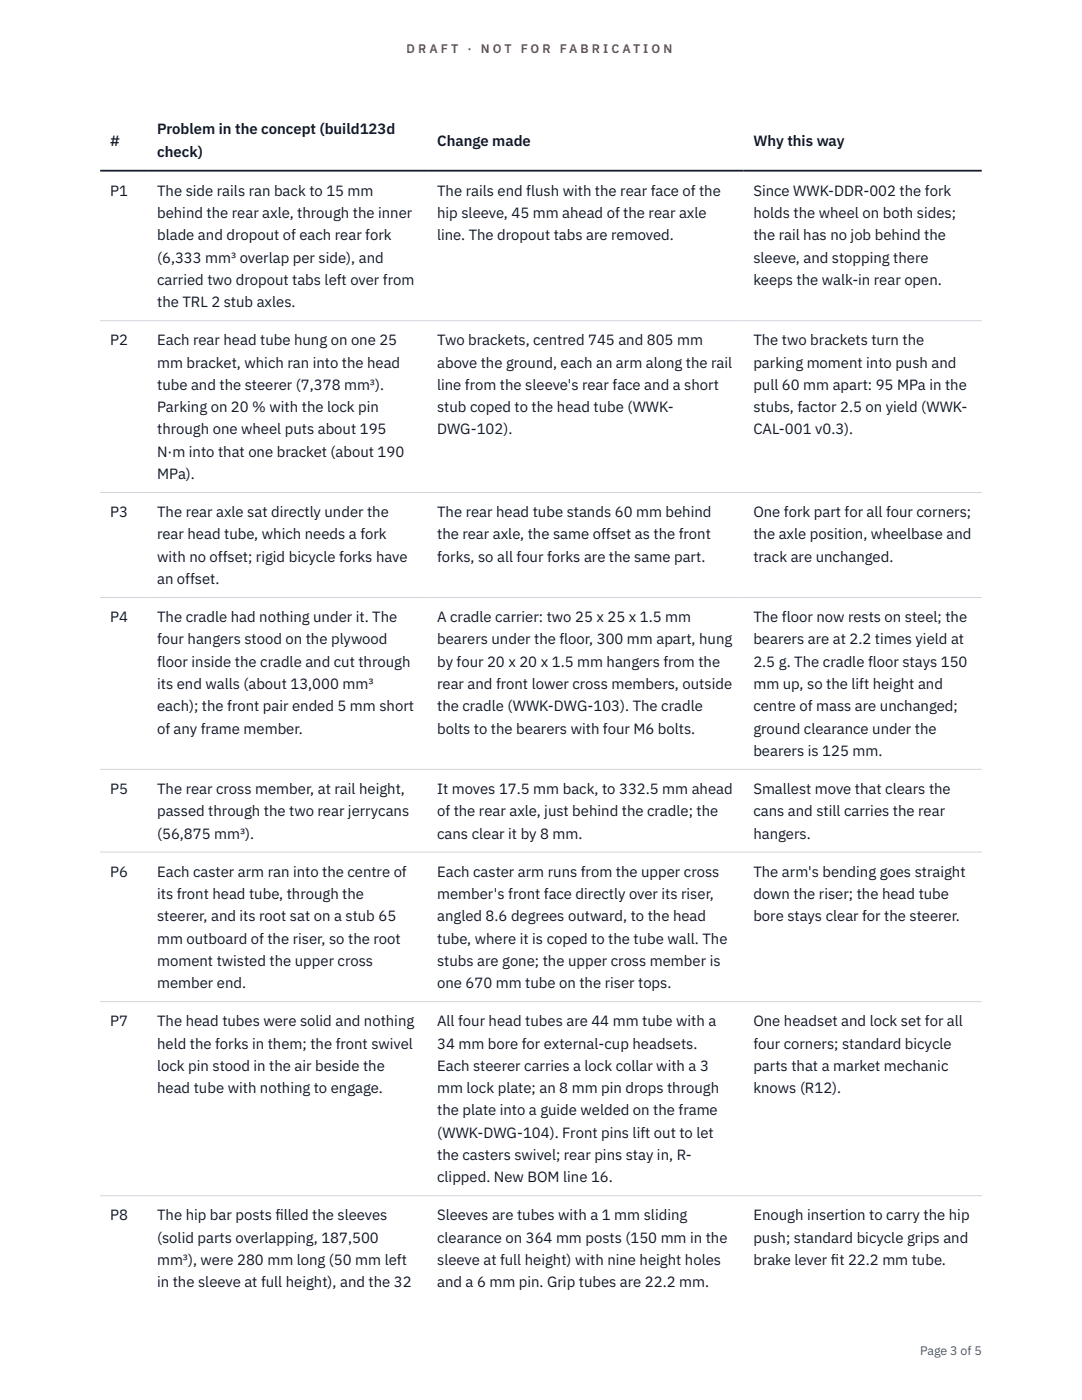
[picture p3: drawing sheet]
<svg xmlns="http://www.w3.org/2000/svg" width="216mm" height="279mm" viewBox="0 0 216 279" stroke-linecap="round" stroke-linejoin="round" font-family="sans-serif">
<defs><g id="words">
<g font-size="3" fill="#111827">
<text x="22" y="29.1">#</text>
<text x="31.4" y="26.8">Problem in the concept (build123d</text>
<text x="87.2" y="29.1">Change made</text>
<text x="150.3" y="29.1">Why this way</text>
<text x="31.4" y="31.3">check)</text>
<text x="22" y="39.1">P1</text>
<text x="31.4" y="39.1">The side rails ran back to 15 mm</text>
<text x="87.2" y="39.1">The rails end flush with the rear face of the</text>
<text x="150.3" y="39.1">Since WWK-DDR-002 the fork</text>
<text x="31.4" y="43.5">behind the rear axle, through the inner</text>
<text x="31.4" y="48">blade and dropout of each rear fork</text>
<text x="87.2" y="43.5">hip sleeve, 45 mm ahead of the rear axle</text>
<text x="87.2" y="48">line. The dropout tabs are removed.</text>
<text x="150.3" y="43.5">holds the wheel on both sides;</text>
<text x="150.3" y="48">the rail has no job behind the</text>
<text x="31.4" y="52.4">(6,333 mm³ overlap per side), and</text>
<text x="150.3" y="52.4">sleeve, and stopping there</text>
<text x="31.4" y="56.9">carried two dropout tabs left over from</text>
<text x="150.3" y="56.9">keeps the walk-in rear open.</text>
<text x="31.4" y="61.3">the TRL 2 stub axles.</text>
<text x="22" y="68.9">P2</text>
<text x="31.4" y="68.9">Each rear head tube hung on one 25</text>
<text x="87.2" y="68.9">Two brackets, centred 745 and 805 mm</text>
<text x="150.3" y="68.9">The two brackets turn the</text>
<text x="31.4" y="73.4">mm bracket, which ran into the head</text>
<text x="31.4" y="77.8">tube and the steerer (7,378 mm³).</text>
<text x="87.2" y="73.4">above the ground, each an arm along the rail</text>
<text x="87.2" y="77.8">line from the sleeve's rear face and a short</text>
<text x="150.3" y="73.4">parking moment into push and</text>
<text x="150.3" y="77.8">pull 60 mm apart: 95 MPa in the</text>
<text x="31.4" y="82.3">Parking on 20 % with the lock pin</text>
<text x="87.2" y="82.3">stub coped to the head tube (WWK-</text>
<text x="150.3" y="82.3">stubs, factor 2.5 on yield (WWK-</text>
<text x="31.4" y="86.7">through one wheel puts about 195</text>
<text x="87.2" y="86.7">DWG-102).</text>
<text x="150.3" y="86.7">CAL-001 v0.3).</text>
<text x="31.4" y="91.1">N·m into that one bracket (about 190</text>
<text x="31.4" y="95.6">MPa).</text>
<text x="22" y="103.2">P3</text>
<text x="31.4" y="103.2">The rear axle sat directly under the</text>
<text x="31.4" y="107.7">rear head tube, which needs a fork</text>
<text x="87.2" y="103.2">The rear head tube stands 60 mm behind</text>
<text x="87.2" y="107.7">the rear axle, the same offset as the front</text>
<text x="150.3" y="103.2">One fork part for all four corners;</text>
<text x="150.3" y="107.7">the axle position, wheelbase and</text>
<text x="31.4" y="112.1">with no offset; rigid bicycle forks have</text>
<text x="87.2" y="112.1">forks, so all four forks are the same part.</text>
<text x="150.3" y="112.1">track are unchanged.</text>
<text x="31.4" y="116.5">an offset.</text>
<text x="22" y="124.2">P4</text>
<text x="31.4" y="124.2">The cradle had nothing under it. The</text>
<text x="87.2" y="124.2">A cradle carrier: two 25 x 25 x 1.5 mm</text>
<text x="150.3" y="124.2">The floor now rests on steel; the</text>
<text x="31.4" y="128.6">four hangers stood on the plywood</text>
<text x="87.2" y="128.6">bearers under the floor, 300 mm apart, hung</text>
<text x="150.3" y="128.6">bearers are at 2.2 times yield at</text>
<text x="31.4" y="133.1">floor inside the cradle and cut through</text>
<text x="31.4" y="137.5">its end walls (about 13,000 mm³</text>
<text x="87.2" y="133.1">by four 20 x 20 x 1.5 mm hangers from the</text>
<text x="87.2" y="137.5">rear and front lower cross members, outside</text>
<text x="150.3" y="133.1">2.5 g. The cradle floor stays 150</text>
<text x="150.3" y="137.5">mm up, so the lift height and</text>
<text x="31.4" y="142">each); the front pair ended 5 mm short</text>
<text x="87.2" y="142">the cradle (WWK-DWG-103). The cradle</text>
<text x="150.3" y="142">centre of mass are unchanged;</text>
<text x="31.4" y="146.4">of any frame member.</text>
<text x="87.2" y="146.4">bolts to the bearers with four M6 bolts.</text>
<text x="150.3" y="146.4">ground clearance under the</text>
<text x="150.3" y="150.8">bearers is 125 mm.</text>
<text x="22" y="158.5">P5</text>
<text x="31.4" y="158.5">The rear cross member, at rail height,</text>
<text x="87.2" y="158.5">It moves 17.5 mm back, to 332.5 mm ahead</text>
<text x="150.3" y="158.5">Smallest move that clears the</text>
<text x="31.4" y="162.9">passed through the two rear jerrycans</text>
<text x="31.4" y="167.4">(56,875 mm³).</text>
<text x="87.2" y="162.9">of the rear axle, just behind the cradle; the</text>
<text x="87.2" y="167.4">cans clear it by 8 mm.</text>
<text x="150.3" y="162.9">cans and still carries the rear</text>
<text x="150.3" y="167.4">hangers.</text>
<text x="22" y="175">P6</text>
<text x="31.4" y="175">Each caster arm ran into the centre of</text>
<text x="31.4" y="179.4">its front head tube, through the</text>
<text x="87.2" y="175">Each caster arm runs from the upper cross</text>
<text x="87.2" y="179.4">member's front face directly over its riser,</text>
<text x="150.3" y="175">The arm's bending goes straight</text>
<text x="150.3" y="179.4">down the riser; the head tube</text>
<text x="31.4" y="183.9">steerer, and its root sat on a stub 65</text>
<text x="87.2" y="183.9">angled 8.6 degrees outward, to the head</text>
<text x="150.3" y="183.9">bore stays clear for the steerer.</text>
<text x="31.4" y="188.3">mm outboard of the riser, so the root</text>
<text x="87.2" y="188.3">tube, where it is coped to the tube wall. The</text>
<text x="31.4" y="192.8">moment twisted the upper cross</text>
<text x="31.4" y="197.2">member end.</text>
<text x="87.2" y="192.8">stubs are gone; the upper cross member is</text>
<text x="87.2" y="197.2">one 670 mm tube on the riser tops.</text>
<text x="22" y="204.8">P7</text>
<text x="31.4" y="204.8">The head tubes were solid and nothing</text>
<text x="31.4" y="209.3">held the forks in them; the front swivel</text>
<text x="87.2" y="204.8">All four head tubes are 44 mm tube with a</text>
<text x="87.2" y="209.3">34 mm bore for external-cup headsets.</text>
<text x="150.3" y="204.8">One headset and lock set for all</text>
<text x="150.3" y="209.3">four corners; standard bicycle</text>
<text x="31.4" y="213.7">lock pin stood in the air beside the</text>
<text x="87.2" y="213.7">Each steerer carries a lock collar with a 3</text>
<text x="150.3" y="213.7">parts that a market mechanic</text>
<text x="31.4" y="218.2">head tube with nothing to engage.</text>
<text x="87.2" y="218.2">mm lock plate; an 8 mm pin drops through</text>
<text x="150.3" y="218.2">knows (R12).</text>
<text x="87.2" y="222.6">the plate into a guide welded on the frame</text>
<text x="87.2" y="227">(WWK-DWG-104). Front pins lift out to let</text>
<text x="87.2" y="231.5">the casters swivel; rear pins stay in, R-</text>
<text x="87.2" y="235.9">clipped. New BOM line 16.</text>
<text x="22" y="243.6">P8</text>
<text x="31.4" y="243.6">The hip bar posts f</text>
<text x="55" y="243.6">illed the sleeves</text>
<text x="87.2" y="243.6">Sleeves are tubes with a 1 mm sliding</text>
<text x="150.3" y="243.6">Enough insertion to carry the hip</text>
<text x="31.4" y="248">(solid parts overlapping, 187,500</text>
<text x="87.2" y="248">clearance on 364 mm posts (150 mm in the</text>
<text x="150.3" y="248">push; standard bicycle grips and</text>
<text x="31.4" y="252.4">mm³), were 280 mm long (50 mm left</text>
<text x="31.4" y="256.9">in the sleeve at full height), and the 32</text>
<text x="87.2" y="252.4">sleeve at full height) with nine height holes</text>
<text x="87.2" y="256.9">and a 6 mm pin. Grip tubes are 22.2 mm.</text>
<text x="150.3" y="252.4">brake lever f</text>
<text x="165.8" y="252.4">it 22.2 mm tube.</text>
</g>
<g font-size="2.5" fill="#b45309">
<text x="81.1" y="10.5">D R A F T</text>
<text x="93.3" y="10.5">·</text>
<text x="95.9" y="10.5">N O T</text>
<text x="103.9" y="10.5">F O R</text>
<text x="111.7" y="10.5">F A B R I C A T I O N</text>
</g>
<text font-size="2.5" fill="#4b5563" x="183.6" y="270.3">Page 3 of 5</text>
</g></defs>
<path d="M20 64h175.9M20 98.3h175.9M20 119.2h175.9M20 153.5h175.9M20 170.1h175.9M20 199.9h175.9M20 238.6h175.9" fill="none" stroke="#d1d5db" stroke-width=".2"/>
<path d="M20 34.1h175.9" fill="none" stroke="#111827" stroke-width=".35"/>
<use href="#words"/>
</svg>
